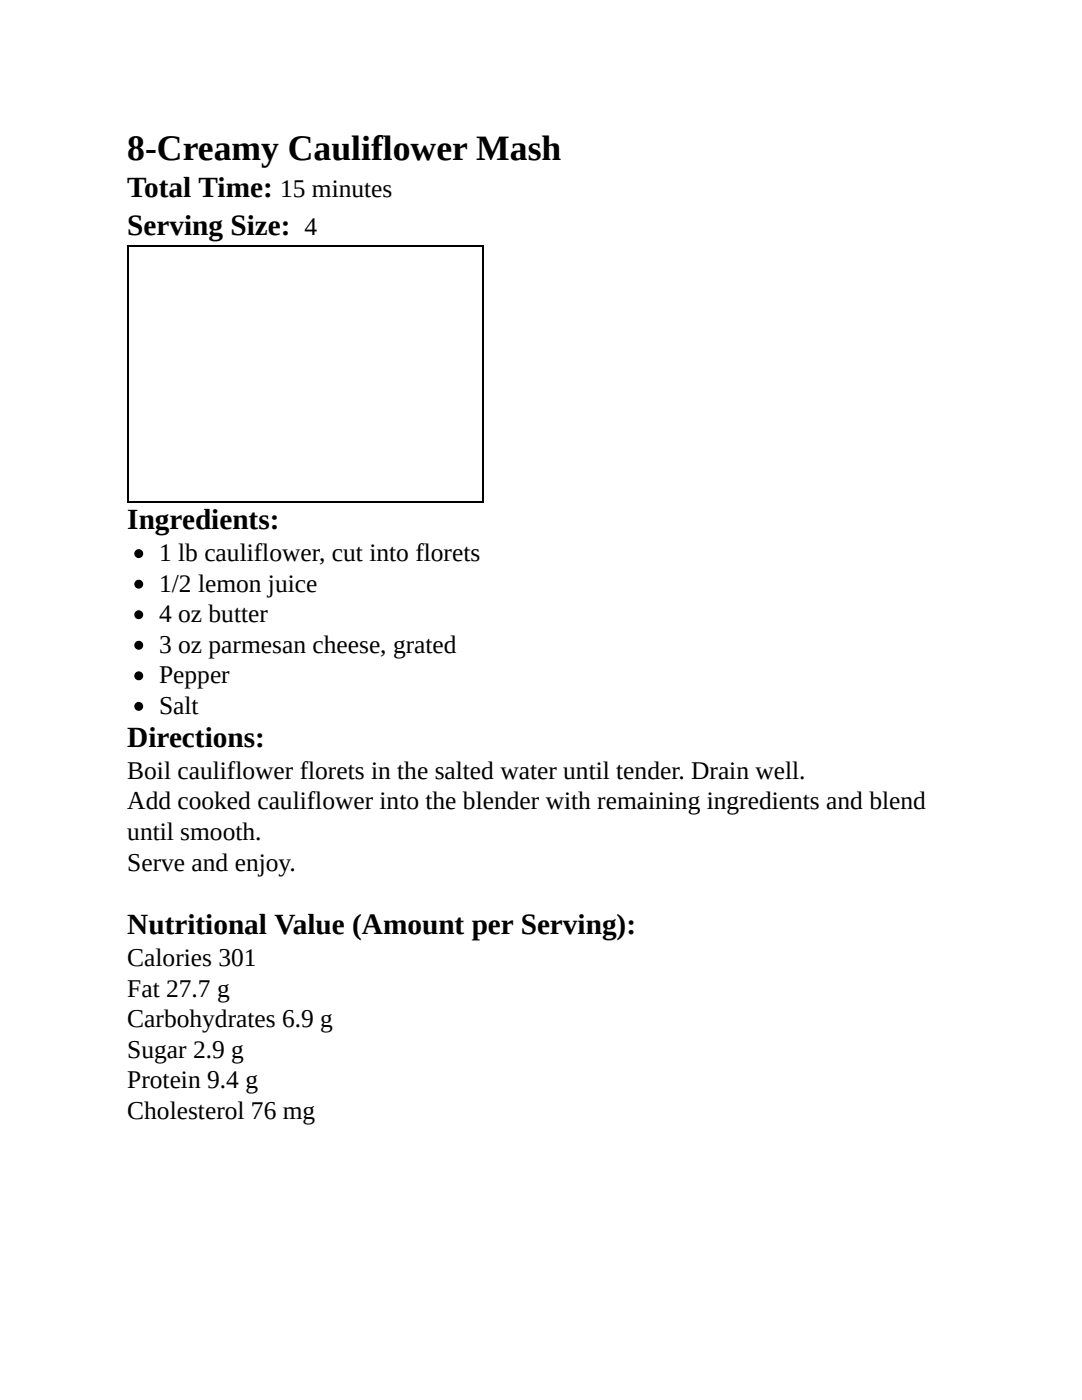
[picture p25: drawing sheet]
<svg xmlns="http://www.w3.org/2000/svg" width="216mm" height="279mm" viewBox="0 0 216 279" stroke-linecap="round" stroke-linejoin="round" font-family="sans-serif">
<defs><g id="words">
<text font-size="7.1" x="25.4" y="32">8-Creamy Cauliflower Mash</text>
<g font-size="5.8">
<text x="25.4" y="39.4">Total Time:</text>
<text x="25.4" y="47">Serving Size:</text>
<text x="25.4" y="105.7">Ingredients:</text>
<text x="25.4" y="149.1">Directions:</text>
<text x="25.4" y="186.4">Nutritional Value (Amount per Serving):</text>
</g>
<g font-size="5.1">
<text x="55.9" y="39.4">15 minutes</text>
<text x="60.7" y="47">4</text>
<text x="31.7" y="112">1 lb cauliflower, cut into florets</text>
<text x="31.7" y="118.1">1/2 lemon juice</text>
<text x="31.7" y="124.2">4 oz butter</text>
<text x="31.7" y="130.3">3 oz parmesan cheese, grated</text>
<text x="31.7" y="136.4">Pepper</text>
<text x="31.7" y="142.5">Salt</text>
<text x="25.4" y="155.4">Boil cauliflower florets in the salted water until tender. Drain well.</text>
<text x="25.4" y="161.5">Add cooked cauliflower into the blender with remaining ingredients and blend</text>
<text x="25.4" y="167.6">until smooth.</text>
<text x="25.4" y="173.7">Serve and enjoy.</text>
<text x="25.4" y="192.8">Calories 301</text>
<text x="25.4" y="198.9">Fat 27.7 g</text>
<text x="25.4" y="205">Carbohydrates 6.9 g</text>
<text x="25.4" y="211.1">Sugar 2.9 g</text>
<text x="25.4" y="217.2">Protein 9.4 g</text>
<text x="25.4" y="223.3">Cholesterol 76 mg</text>
</g>
</g></defs>
<path d="M25.4 49.1h71.1M25.5 49v51.3M96.4 49v51.3M25.4 100.2h71.1" fill="none" stroke="#000" stroke-width=".25"/>
<g fill="#000" stroke="#000" stroke-width=".25">
<circle cx="27.7" cy="110.5" r=".76"/>
<circle cx="27.7" cy="116.6" r=".76"/>
<circle cx="27.7" cy="134.9" r=".76"/>
<circle cx="27.7" cy="128.8" r=".76"/>
<circle cx="27.7" cy="122.7" r=".76"/>
<circle cx="27.7" cy="141" r=".76"/>
</g>
<use href="#words"/>
</svg>
